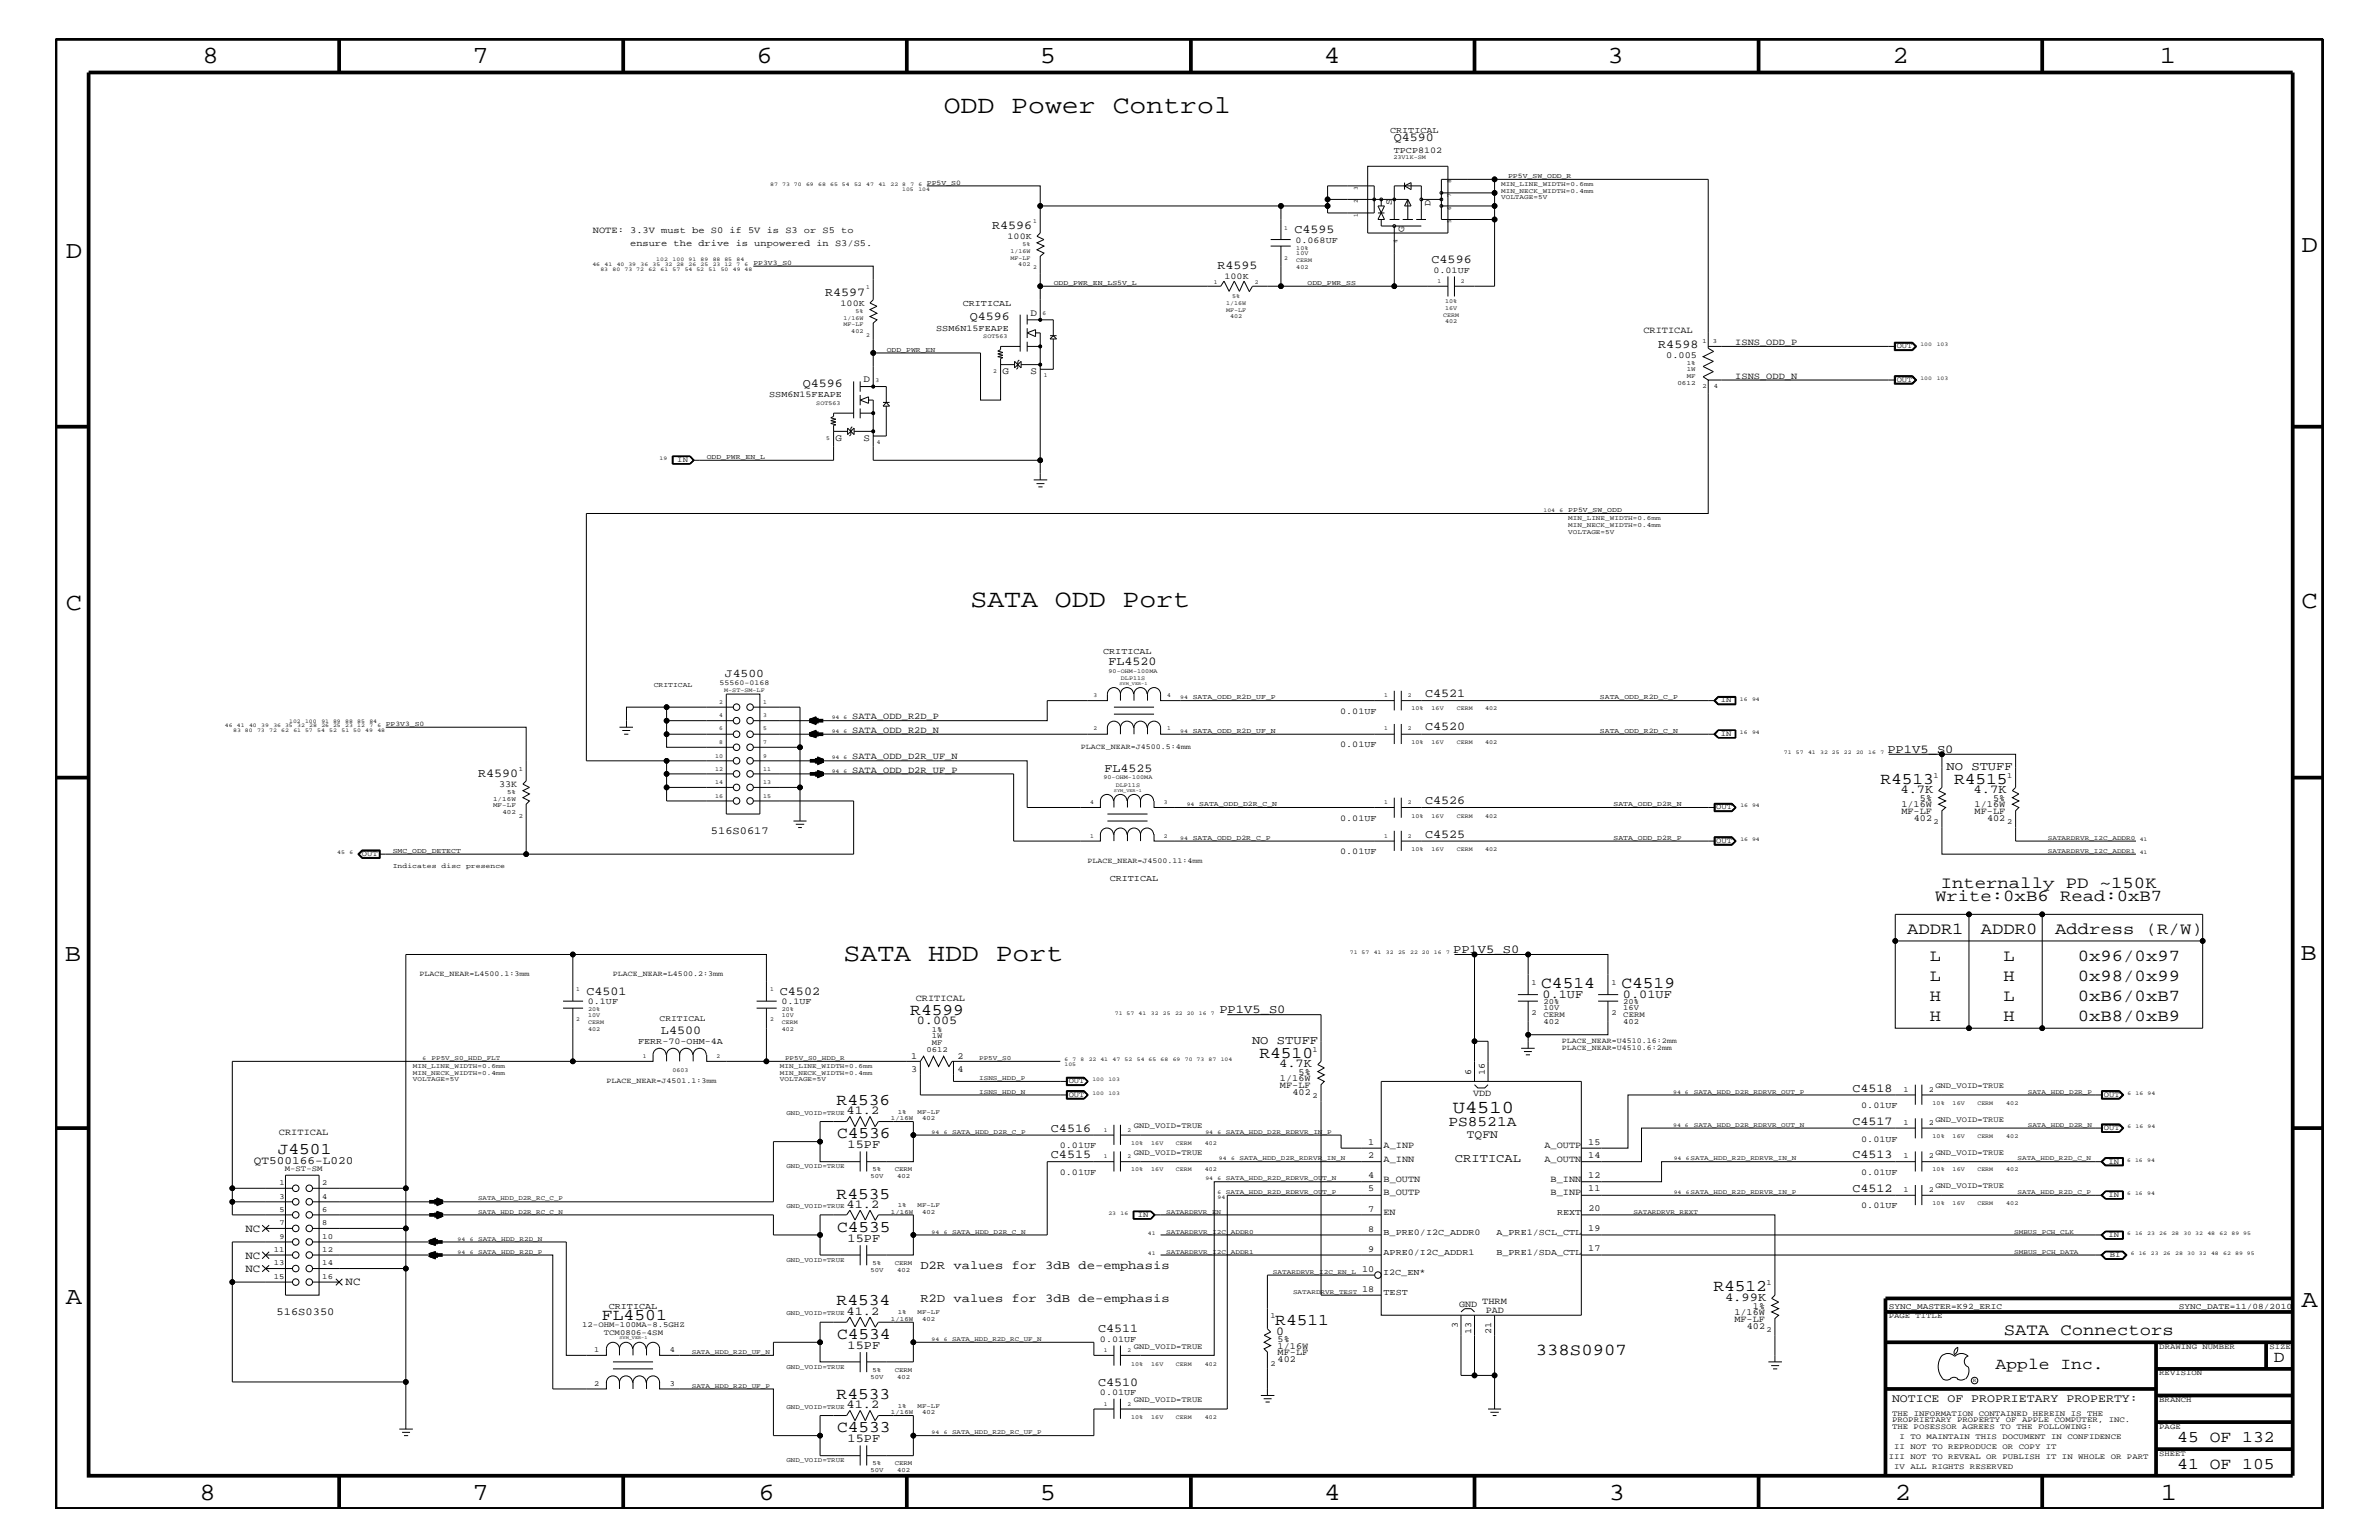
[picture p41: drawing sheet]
<svg xmlns="http://www.w3.org/2000/svg" width="432mm" height="279mm" viewBox="0 0 432 279" stroke-linecap="round" stroke-linejoin="round" font-family="sans-serif">
<defs><g id="words">
<g font-size="4.6">
<text x="171.3" y="20.4">ODD Power Control</text>
<text x="176.1" y="110.2">SATA ODD Port</text>
<text x="153.1" y="174.4">SATA HDD Port</text>
</g>
<g font-size="4.5">
<text x="36.7" y="11.5">8</text>
<text x="85.8" y="11.5">7</text>
<text x="137.3" y="11.5">6</text>
<text x="188.7" y="11.5">5</text>
<text x="240.3" y="11.5">4</text>
<text x="291.8" y="11.5">3</text>
<text x="343.5" y="11.5">2</text>
<text x="392" y="11.5">1</text>
<text x="11.9" y="46.8">D</text>
<text x="417.7" y="45.7">D</text>
<text x="11.9" y="110.6">C</text>
<text x="417.7" y="110.3">C</text>
<text x="11.8" y="174.3">B</text>
<text x="417.6" y="174.2">B</text>
<text x="11.9" y="236.7">A</text>
<text x="417.7" y="237.1">A</text>
<text x="36.2" y="272.1">8</text>
<text x="85.8" y="272.1">7</text>
<text x="137.7" y="272.1">6</text>
<text x="188.7" y="272.1">5</text>
<text x="240.4" y="272.1">4</text>
<text x="292" y="272.1">3</text>
<text x="343.9" y="272.1">2</text>
<text x="392.2" y="272.1">1</text>
</g>
<text font-size="3.3" x="263.7" y="201.9">U4510</text>
<g font-size="3">
<text x="341.3" y="142.2">R4513</text>
<text x="354.7" y="142.2">R4515</text>
<text x="352.3" y="161.1">Internally PD ~150K</text>
<text x="351.2" y="163.5">Write:0xB6 Read:0xB7</text>
<text x="346.2" y="169.5">ADDR1</text>
<text x="359.5" y="169.5">ADDR0</text>
<text x="373" y="169.5">Address (R/W)</text>
<text x="279.7" y="179.3">C4514</text>
<text x="294.3" y="179.3">C4519</text>
<text x="350.3" y="178">L</text>
<text x="350.3" y="174.4">L</text>
<text x="363.6" y="178">H</text>
<text x="363.6" y="174.4">L</text>
<text x="377.1" y="174.4">0x96/0x97</text>
<text x="377.1" y="178">0x98/0x99</text>
<text x="165.2" y="184.2">R4599</text>
<text x="350.3" y="185.3">H</text>
<text x="350.3" y="181.6">H</text>
<text x="363.6" y="185.3">H</text>
<text x="363.6" y="181.6">L</text>
<text x="377.1" y="185.3">0xB8/0xB9</text>
<text x="377.1" y="181.6">0xB6/0xB7</text>
<text x="228.6" y="191.9">R4510</text>
<text x="151.8" y="200.4">R4536</text>
<text x="50.4" y="209.4">J4501</text>
<text x="151.9" y="206.5">C4536</text>
<text x="151.8" y="217.5">R4535</text>
<text x="151.9" y="223.5">C4535</text>
<text x="109.3" y="239.5">FL4501</text>
<text x="151.8" y="236.8">R4534</text>
<text x="311" y="234.3">R4512</text>
<text x="151.9" y="242.9">C4534</text>
<text x="231.5" y="240.3">R4511</text>
<text x="278.8" y="245.9">338S0907</text>
<text x="363.7" y="242.3">SATA Connectors</text>
<text x="362.2" y="248.4">Apple Inc.</text>
<text x="412.7" y="247.1">D</text>
<text x="151.8" y="253.8">R4533</text>
<text x="151.9" y="259.9">C4533</text>
<text x="395.2" y="261.6">45 OF 132</text>
<text x="395.2" y="266.6">41 OF 105</text>
</g>
<text font-size="2.6" x="262.9" y="204.3">PS8521A</text>
<g font-size="2.2">
<text x="253" y="25.5">Q4590</text>
<text x="180.1" y="41.5">R4596</text>
<text x="234.9" y="42.3">C4595</text>
<text x="259.8" y="47.7">C4596</text>
<text x="149.8" y="53.6">R4597</text>
<text x="221" y="48.9">R4595</text>
<text x="176" y="58">Q4596</text>
<text x="301" y="63.2">R4598</text>
<text x="145.7" y="70.1">Q4596</text>
<text x="201.2" y="120.7">FL4520</text>
<text x="258.7" y="126.5">C4521</text>
<text x="258.7" y="132.5">C4520</text>
<text x="342.6" y="136.6">PP1V5_S0</text>
<text x="86.8" y="140.9">R4590</text>
<text x="200.4" y="140.1">FL4525</text>
<text x="344.9" y="144">4.7K</text>
<text x="353.3" y="139.6">NO STUFF</text>
<text x="358.2" y="144">4.7K</text>
<text x="258.7" y="145.9">C4526</text>
<text x="258.7" y="152">C4525</text>
<text x="263.7" y="172.9">PP1V5_S0</text>
<text x="106.4" y="180.5">C4501</text>
<text x="141.6" y="180.5">C4502</text>
<text x="166.4" y="185.9">0.005</text>
<text x="221.3" y="183.8">PP1V5_S0</text>
<text x="280" y="181">0.1UF</text>
<text x="294.6" y="181">0.01UF</text>
<text x="120" y="187.6">L4500</text>
<text x="227.2" y="189.3">NO STUFF</text>
<text x="232.2" y="193.7">4.7K</text>
<text x="153.7" y="202.1">41.2</text>
<text x="336.2" y="198.1">C4518</text>
<text x="153.8" y="208.3">15PF</text>
<text x="190.8" y="205.3">C4516</text>
<text x="336.2" y="204.1">C4517</text>
<text x="190.8" y="210.2">C4515</text>
<text x="264.1" y="210.8">CRITICAL</text>
<text x="336.2" y="210.2">C4513</text>
<text x="153.7" y="219.1">41.2</text>
<text x="336.2" y="216.2">C4512</text>
<text x="153.8" y="225.3">15PF</text>
<text x="167" y="230.2">D2R values for 3dB de-emphasis</text>
<text x="153.7" y="238.5">41.2</text>
<text x="167" y="236.2">R2D values for 3dB de-emphasis</text>
<text x="313.1" y="236.1">4.99K</text>
<text x="153.8" y="244.7">15PF</text>
<text x="199.3" y="241.7">C4511</text>
<text x="231.6" y="242.2">0</text>
<text x="199.3" y="251.4">C4510</text>
<text x="153.7" y="255.5">41.2</text>
<text x="153.8" y="261.6">15PF</text>
</g>
<g font-size="2.1">
<text x="131.6" y="122.9">J4500</text>
<text x="266.2" y="206.5">TQFN</text>
<text x="343.4" y="254.4">NOTICE OF PROPRIETARY PROPERTY:</text>
</g>
<g font-size="2">
<text x="46.1" y="211.3">QT500166-L020</text>
<text x="44.5" y="223.5">NC</text>
<text x="44.5" y="230.7">NC</text>
<text x="44.5" y="228.4">NC</text>
<text x="62.7" y="233.2">NC</text>
</g>
<g font-size="1.9">
<text x="129" y="151.3">516S0617</text>
<text x="50.2" y="238.6">516S0350</text>
</g>
<g font-size="1.8">
<text x="187" y="57.3">D</text>
<text x="156.7" y="69.4">D</text>
<text x="181.9" y="67.8">G</text>
<text x="187" y="67.8">S</text>
<text x="151.6" y="80">G</text>
<text x="156.7" y="80">S</text>
</g>
<g font-size="1.7">
<text x="252.6" y="37.3" transform="rotate(-90 252.6 37.3)">S</text>
<text x="259.7" y="37.4" transform="rotate(-90 259.7 37.4)">D</text>
<text x="107.6" y="42.3">NOTE: 3.3V must be S0 if 5V is S3 or S5 to</text>
<text x="114.4" y="44.6">ensure the drive is unpowered in S3/S5.</text>
<text x="254.8" y="42" transform="rotate(-90 254.8 42)">G</text>
<text x="298.3" y="60.4">CRITICAL</text>
<text x="302.4" y="64.9">0.005</text>
<text x="315" y="62.6">ISNS_ODD_P</text>
<text x="315" y="68.7">ISNS_ODD_N</text>
<text x="154.7" y="130.5">SATA_ODD_R2D_P</text>
<text x="154.7" y="133">SATA_ODD_R2D_N</text>
<text x="154.7" y="137.8">SATA_ODD_D2R_UF_N</text>
<text x="90.6" y="142.8">33K</text>
<text x="154.7" y="140.2">SATA_ODD_D2R_UF_P</text>
<text x="345.1" y="146.5">1/16W</text>
<text x="345.1" y="147.7">MF-LF</text>
<text x="347.4" y="149">402</text>
<text x="348.5" y="145.3">5%</text>
<text x="358.4" y="146.5">1/16W</text>
<text x="358.4" y="147.7">MF-LF</text>
<text x="360.7" y="149">402</text>
<text x="361.8" y="145.3">5%</text>
<text x="166.2" y="181.6">CRITICAL</text>
<text x="165.4" y="192.2">1</text>
<text x="165.4" y="194.5">3</text>
<text x="173.8" y="192.2">2</text>
<text x="173.8" y="194.5">4</text>
<text x="232.3" y="196.2">1/16W</text>
<text x="232.3" y="197.4">MF-LF</text>
<text x="235.7" y="195">5%</text>
<text x="267" y="195" transform="rotate(-90 267 195)">6</text>
<text x="269.5" y="195" transform="rotate(-90 269.5 195)">16</text>
<text x="234.6" y="198.7">402</text>
<text x="267.4" y="198.9">VDD</text>
<text x="50.6" y="205.9">CRITICAL</text>
<text x="248.3" y="207.7">1</text>
<text x="251.1" y="208.3">A_INP</text>
<text x="280.3" y="208.3">A_OUTP</text>
<text x="288.3" y="207.7">15</text>
<text x="248.3" y="210.2">2</text>
<text x="248.3" y="213.6">4</text>
<text x="251.1" y="210.8">A_INN</text>
<text x="251.1" y="214.4">B_OUTN</text>
<text x="280.3" y="210.8">A_OUTN</text>
<text x="281.4" y="214.4">B_INN</text>
<text x="288.3" y="210.2">14</text>
<text x="288.3" y="213.6">12</text>
<text x="248.3" y="216.1">5</text>
<text x="248.3" y="219.8">7</text>
<text x="251.1" y="220.4">EN</text>
<text x="251.1" y="216.9">B_OUTP</text>
<text x="281.4" y="216.9">B_INP</text>
<text x="288.3" y="216.1">11</text>
<text x="288.3" y="219.7">20</text>
<text x="248.3" y="227.1">9</text>
<text x="248.3" y="223.5">8</text>
<text x="288.3" y="223.4">19</text>
<text x="288.3" y="227">17</text>
<text x="247.2" y="230.7">10</text>
<text x="247.2" y="234.4">18</text>
<text x="264.8" y="237.1">GND</text>
<text x="269" y="236.6">THRM</text>
<text x="269.7" y="238.2">PAD</text>
<text x="314.8" y="239.9">MF-LF</text>
<text x="314.8" y="238.6">1/16W</text>
<text x="318.2" y="237.4">1%</text>
<text x="231.9" y="243.5">5%</text>
<text x="231.9" y="244.7">1/16W</text>
<text x="231.9" y="245.9">MF-LF</text>
<text x="264.6" y="241" transform="rotate(-90 264.6 241)">3</text>
<text x="267" y="242.1" transform="rotate(-90 267 242.1)">13</text>
<text x="270.7" y="242.1" transform="rotate(-90 270.7 242.1)">21</text>
<text x="317.1" y="241.1">402</text>
<text x="231.9" y="247.1">402</text>
</g>
<g font-size="1.6">
<text x="252.3" y="24.1">CRITICAL</text>
<text x="253" y="27.8">TPCP8102</text>
<text x="182.9" y="43.4">100K</text>
<text x="235.1" y="44.1">0.068UF</text>
<text x="222.2" y="50.7">100K</text>
<text x="260.2" y="49.6">0.01UF</text>
<text x="152.6" y="55.5">100K</text>
<text x="169.9" y="60">SSM6N15FEAPE</text>
<text x="174.8" y="55.6">CRITICAL</text>
<text x="139.6" y="72.1">SSM6N15FEAPE</text>
<text x="200.2" y="118.6">CRITICAL</text>
<text x="243.2" y="129.6">0.01UF</text>
<text x="243.2" y="135.6">0.01UF</text>
<text x="243.2" y="149">0.01UF</text>
<text x="243.2" y="155">0.01UF</text>
<text x="201.4" y="159.9">CRITICAL</text>
<text x="106.7" y="182.2">0.1UF</text>
<text x="141.8" y="182.2">0.1UF</text>
<text x="115.8" y="189.3">FERR-70-OHM-4A</text>
<text x="337.8" y="201">0.01UF</text>
<text x="192.4" y="208.3">0.01UF</text>
<text x="337.8" y="207.1">0.01UF</text>
<text x="192.4" y="213.2">0.01UF</text>
<text x="337.8" y="213.2">0.01UF</text>
<text x="282.6" y="220.4">REXT</text>
<text x="337.8" y="219.2">0.01UF</text>
<text x="251.1" y="224.1">B_PRE0/I2C_ADDR0</text>
<text x="251.1" y="227.7">APRE0/I2C_ADDR1</text>
<text x="271.6" y="227.7">B_PRE1/SDA_CTL</text>
<text x="271.6" y="224.1">A_PRE1/SCL_CTL</text>
<text x="251" y="231.3">I2C_EN*</text>
<text x="110.5" y="237.4">CRITICAL</text>
<text x="251.1" y="235">TEST</text>
<text x="199.6" y="243.5">0.01UF</text>
<text x="199.6" y="253.2">0.01UF</text>
</g>
<g font-size="1.5">
<text x="119.7" y="185.3">CRITICAL</text>
<text x="342.8" y="237.4">SYNC_MASTER=K92_ERIC</text>
<text x="395.5" y="237.4">SYNC_DATE=11/08/2010</text>
</g>
<g font-size="1.4">
<text x="344.3" y="63.2">OUT</text>
<text x="344.3" y="69.3">OUT</text>
<text x="122.9" y="83.8">IN</text>
<text x="130.6" y="124.3">55560-0168</text>
<text x="312.3" y="127.5">IN</text>
<text x="196.2" y="135.9">PLACE_NEAR=J4500.5:4mm</text>
<text x="312.3" y="133.5">IN</text>
<text x="350.9" y="141.1">1</text>
<text x="364.3" y="141.1">1</text>
<text x="311.5" y="146.8">OUT</text>
<text x="350.9" y="149.5">2</text>
<text x="364.3" y="149.5">2</text>
<text x="65.7" y="155.4">OUT</text>
<text x="311.5" y="152.9">OUT</text>
<text x="197.4" y="156.6">PLACE_NEAR=J4500.11:4mm</text>
<text x="76.1" y="177.2">PLACE_NEAR=L4500.1:3mm</text>
<text x="111.3" y="177.2">PLACE_NEAR=L4500.2:3mm</text>
<text x="278" y="178.7">1</text>
<text x="292.5" y="178.7">1</text>
<text x="278" y="184.1">2</text>
<text x="280.2" y="185.8">402</text>
<text x="280.2" y="182.2">20%</text>
<text x="280.2" y="183.3">10V</text>
<text x="280.2" y="184.6">CERM</text>
<text x="292.5" y="184.1">2</text>
<text x="294.6" y="185.8">402</text>
<text x="294.6" y="182.2">20%</text>
<text x="294.6" y="184.6">CERM</text>
<text x="294.6" y="183.3">16V</text>
<text x="168.1" y="190.9">0612</text>
<text x="169.1" y="189.7">MF</text>
<text x="169.1" y="188.4">1W</text>
<text x="169.1" y="187.2">1%</text>
<text x="238.3" y="190.8">1</text>
<text x="283.5" y="190.5">PLACE_NEAR=U4510.6:2mm</text>
<text x="283.5" y="189.3">PLACE_NEAR=U4510.16:2mm</text>
<text x="110.1" y="196.5">PLACE_NEAR=J4501.1:3mm</text>
<text x="194" y="196.5">OUT</text>
<text x="351.3" y="197.4">GND_VOID=TRUE</text>
<text x="194" y="199">OUT</text>
<text x="238.3" y="199.2">2</text>
<text x="345.5" y="198.1">1</text>
<text x="350.1" y="198.1">2</text>
<text x="351.3" y="203.5">GND_VOID=TRUE</text>
<text x="381.8" y="199">OUT</text>
<text x="205.8" y="204.7">GND_VOID=TRUE</text>
<text x="205.8" y="209.6">GND_VOID=TRUE</text>
<text x="345.5" y="204.1">1</text>
<text x="350.1" y="204.1">2</text>
<text x="351.3" y="209.6">GND_VOID=TRUE</text>
<text x="381.8" y="205.1">OUT</text>
<text x="50.7" y="215">1</text>
<text x="51.7" y="212.5">M-ST-SM</text>
<text x="58.5" y="215">2</text>
<text x="345.5" y="210.2">1</text>
<text x="350.1" y="210.2">2</text>
<text x="351.3" y="215.6">GND_VOID=TRUE</text>
<text x="382.7" y="211.1">IN</text>
<text x="50.7" y="217.5">3</text>
<text x="50.7" y="219.8">5</text>
<text x="58.5" y="217.5">4</text>
<text x="58.5" y="219.8">6</text>
<text x="206.5" y="220.8">IN</text>
<text x="345.5" y="216.2">1</text>
<text x="350.1" y="216.2">2</text>
<text x="382.7" y="217.2">IN</text>
<text x="49.7" y="227.1">11</text>
<text x="50.7" y="222.3">7</text>
<text x="50.7" y="224.7">9</text>
<text x="58.5" y="227.1">12</text>
<text x="58.5" y="222.3">8</text>
<text x="58.5" y="224.7">10</text>
<text x="382.7" y="224.5">IN</text>
<text x="49.7" y="229.6">13</text>
<text x="49.7" y="232">15</text>
<text x="58.5" y="229.6">14</text>
<text x="58.5" y="232">16</text>
<text x="320.6" y="233.2">1</text>
<text x="382.9" y="228.1">BI</text>
<text x="230.6" y="239.2">1</text>
<text x="342.8" y="239.2">PAGE TITLE</text>
<text x="105.7" y="240.8">12-OHM-100MA-8.5GHZ</text>
<text x="107.9" y="245.3">1</text>
<text x="109.6" y="242.2">TCM0806-4SM</text>
<text x="121.6" y="245.3">4</text>
<text x="205.8" y="244.7">GND_VOID=TRUE</text>
<text x="320.6" y="241.7">2</text>
<text x="391.9" y="244.7">DRAWING NUMBER</text>
<text x="411.9" y="244.7">SIZE</text>
<text x="107.9" y="251.4">2</text>
<text x="121.6" y="251.4">3</text>
<text x="230.6" y="247.8">2</text>
<text x="391.9" y="249.5">REVISION</text>
<text x="205.8" y="254.4">GND_VOID=TRUE</text>
<text x="343.4" y="256.8">THE INFORMATION CONTAINED HEREIN IS THE</text>
<text x="391.9" y="254.4">BRANCH</text>
<text x="343.4" y="259.3">THE POSESSOR AGREES TO THE FOLLOWING:</text>
<text x="343.4" y="258">PROPRIETARY PROPERTY OF APPLE COMPUTER, INC.</text>
<text x="343.8" y="262.9">II NOT TO REPRODUCE OR COPY IT</text>
<text x="344.8" y="261.1">I TO MAINTAIN THIS DOCUMENT IN CONFIDENCE</text>
<text x="391.9" y="259.3">PAGE</text>
<text x="342.8" y="264.7">III NOT TO REVEAL OR PUBLISH IT IN WHOLE OR PART</text>
<text x="343.8" y="266.6">IV ALL RIGHTS RESERVED</text>
<text x="391.9" y="264.1">SHEET</text>
</g>
<g font-size="1.3">
<text x="168.2" y="33.6">PP5V_S0</text>
<text x="273.7" y="32.3">PP5V_SW_ODD_R</text>
<text x="136.7" y="48">PP3V3_S0</text>
<text x="191.3" y="51.7">ODD_PWR_EN_LS5V_L</text>
<text x="237.3" y="51.7">ODD_PWR_SS</text>
<text x="161" y="63.9">ODD_PWR_EN</text>
<text x="128.3" y="83.3">ODD_PWR_EN_L</text>
<text x="284.6" y="92.9">PP5V_SW_ODD</text>
<text x="118.7" y="124.7">CRITICAL</text>
<text x="70" y="131.7">PP3V3_S0</text>
<text x="216.5" y="126.9">SATA_ODD_R2D_UF_P</text>
<text x="290.4" y="126.9">SATA_ODD_R2D_C_P</text>
<text x="216.5" y="133">SATA_ODD_R2D_UF_N</text>
<text x="290.4" y="133">SATA_ODD_R2D_C_N</text>
<text x="217.7" y="146.2">SATA_ODD_D2R_C_N</text>
<text x="292.9" y="146.2">SATA_ODD_D2R_N</text>
<text x="71.3" y="154.7">SMC_ODD_DETECT</text>
<text x="216.5" y="152.3">SATA_ODD_D2R_C_P</text>
<text x="292.9" y="152.3">SATA_ODD_D2R_P</text>
<text x="71.3" y="157.4">Indicates disc presence</text>
</g>
<g font-size="1.2">
<text x="272.5" y="35">MIN_NECK_WIDTH=0.4mm</text>
<text x="272.5" y="33.7">MIN_LINE_WIDTH=0.6mm</text>
<text x="272.5" y="36.2">VOLTAGE=5V</text>
<text x="309" y="62.2">1</text>
<text x="310.9" y="62.2">3</text>
<text x="304.5" y="69.8">0612</text>
<text x="306.2" y="68.5">MF</text>
<text x="306.2" y="66.2">1%</text>
<text x="306.2" y="67.3">1W</text>
<text x="309" y="70.5">2</text>
<text x="311.1" y="70.5">4</text>
<text x="284.6" y="94.3">MIN_LINE_WIDTH=0.6mm</text>
<text x="284.6" y="95.6">MIN_NECK_WIDTH=0.4mm</text>
<text x="284.6" y="96.8">VOLTAGE=5V</text>
<text x="94.1" y="139.8">1</text>
<text x="89.5" y="146.5">MF-LF</text>
<text x="89.5" y="145.3">1/16W</text>
<text x="91.2" y="147.7">402</text>
<text x="92" y="144">5%</text>
<text x="94.1" y="148.4">2</text>
<text x="371.7" y="154.7">SATARDRVR_I2C_ADDR1</text>
<text x="371.7" y="152.3">SATARDRVR_I2C_ADDR0</text>
<text x="74.9" y="193.7">MIN_LINE_WIDTH=0.6mm</text>
<text x="74.9" y="195">MIN_NECK_WIDTH=0.4mm</text>
<text x="74.9" y="196.2">VOLTAGE=5V</text>
<text x="78.3" y="192.3">PP5V_S0_HDD_FLT</text>
<text x="141.6" y="193.7">MIN_LINE_WIDTH=0.6mm</text>
<text x="141.6" y="196.2">VOLTAGE=5V</text>
<text x="141.6" y="195">MIN_NECK_WIDTH=0.4mm</text>
<text x="142.5" y="192.3">PP5V_S0_HDD_R</text>
<text x="177.7" y="195.9">ISNS_HDD_P</text>
<text x="177.7" y="192.3">PP5V_S0</text>
<text x="142.7" y="202.3">GND_VOID=TRUE</text>
<text x="161.7" y="203.2">1/16W</text>
<text x="162.9" y="202">1%</text>
<text x="166.5" y="202">MF-LF</text>
<text x="167.4" y="203.2">402</text>
<text x="177.7" y="198.4">ISNS_HDD_N</text>
<text x="307.4" y="198.4">SATA_HDD_D2R_RDRVR_OUT_P</text>
<text x="368" y="198.4">SATA_HDD_D2R_P</text>
<text x="172.8" y="205.7">SATA_HDD_D2R_C_P</text>
<text x="222.5" y="205.7">SATA_HDD_D2R_RDRVR_IN_P</text>
<text x="307.4" y="204.4">SATA_HDD_D2R_RDRVR_OUT_N</text>
<text x="368" y="204.4">SATA_HDD_D2R_N</text>
<text x="142.7" y="211.9">GND_VOID=TRUE</text>
<text x="158" y="213.8">50V</text>
<text x="158.4" y="212.5">5%</text>
<text x="162.4" y="212.5">CERM</text>
<text x="162.8" y="213.8">402</text>
<text x="222.5" y="214.2">SATA_HDD_R2D_RDRVR_OUT_N</text>
<text x="225" y="210.5">SATA_HDD_D2R_RDRVR_IN_N</text>
<text x="306.8" y="210.5">SATA_HDD_R2D_RDRVR_IN_N</text>
<text x="366.2" y="210.5">SATA_HDD_R2D_C_N</text>
<text x="86.8" y="220.2">SATA_HDD_D2R_RC_C_N</text>
<text x="86.8" y="217.8">SATA_HDD_D2R_RC_C_P</text>
<text x="142.7" y="219.2">GND_VOID=TRUE</text>
<text x="161.7" y="220.2">1/16W</text>
<text x="162.9" y="219">1%</text>
<text x="166.5" y="219">MF-LF</text>
<text x="167.4" y="220.2">402</text>
<text x="211.7" y="220.2">SATARDRVR_EN</text>
<text x="222.5" y="216.6">SATA_HDD_R2D_RDRVR_OUT_P</text>
<text x="296.5" y="220.2">SATARDRVR_REXT</text>
<text x="306.8" y="216.6">SATA_HDD_R2D_RDRVR_IN_P</text>
<text x="366.2" y="216.6">SATA_HDD_R2D_C_P</text>
<text x="86.8" y="227.5">SATA_HDD_R2D_P</text>
<text x="86.8" y="225.1">SATA_HDD_R2D_N</text>
<text x="172.8" y="223.9">SATA_HDD_D2R_C_N</text>
<text x="211.7" y="227.5">SATARDRVR_I2C_ADDR1</text>
<text x="211.7" y="223.9">SATARDRVR_I2C_ADDR0</text>
<text x="365.6" y="223.9">SMBUS_PCH_CLK</text>
<text x="365.6" y="227.5">SMBUS_PCH_DATA</text>
<text x="142.7" y="229">GND_VOID=TRUE</text>
<text x="158" y="230.7">50V</text>
<text x="158.4" y="229.6">5%</text>
<text x="162.4" y="229.6">CERM</text>
<text x="162.8" y="230.7">402</text>
<text x="231.1" y="231.1">SATARDRVR_I2C_EN_L</text>
<text x="142.7" y="238.6">GND_VOID=TRUE</text>
<text x="161.7" y="239.6">1/16W</text>
<text x="162.9" y="238.4">1%</text>
<text x="166.5" y="238.4">MF-LF</text>
<text x="167.4" y="239.6">402</text>
<text x="234.7" y="234.7">SATARDRVR_TEST</text>
<text x="125.6" y="245.6">SATA_HDD_R2D_UF_N</text>
<text x="172.8" y="243.3">SATA_HDD_R2D_RC_UF_N</text>
<text x="125.6" y="251.7">SATA_HDD_R2D_UF_P</text>
<text x="142.7" y="248.4">GND_VOID=TRUE</text>
<text x="158" y="250.1">50V</text>
<text x="158.4" y="248.9">5%</text>
<text x="162.4" y="248.9">CERM</text>
<text x="162.8" y="250.1">402</text>
<text x="142.7" y="255.6">GND_VOID=TRUE</text>
<text x="161.7" y="256.6">1/16W</text>
<text x="162.9" y="255.4">1%</text>
<text x="166.5" y="255.4">MF-LF</text>
<text x="167.4" y="256.6">402</text>
<text x="172.8" y="260.2">SATA_HDD_R2D_RC_UF_P</text>
<text x="142.7" y="265.3">GND_VOID=TRUE</text>
<text x="158" y="267.2">50V</text>
<text x="158.4" y="265.9">5%</text>
<text x="162.4" y="265.9">CERM</text>
<text x="162.8" y="267.2">402</text>
</g>
<g font-size="1.1">
<text x="252.9" y="28.9">23V1K-SM</text>
<text x="246.5" y="34.4" transform="rotate(-90 246.5 34.4)">3</text>
<text x="263.4" y="35.7" transform="rotate(-90 263.4 35.7)">7</text>
<text x="263.4" y="33.2" transform="rotate(-90 263.4 33.2)">8</text>
<text x="187.5" y="40.4">1</text>
<text x="233.1" y="41.7">1</text>
<text x="246.5" y="39.3" transform="rotate(-90 246.5 39.3)">1</text>
<text x="246.5" y="36.9" transform="rotate(-90 246.5 36.9)">2</text>
<text x="263.4" y="40.5" transform="rotate(-90 263.4 40.5)">5</text>
<text x="263.4" y="38" transform="rotate(-90 263.4 38)">6</text>
<text x="183.4" y="45.9">1/16W</text>
<text x="183.4" y="47.1">MF-LF</text>
<text x="185.6" y="44.6">5%</text>
<text x="233.1" y="47.1">2</text>
<text x="235.3" y="45.3">10%</text>
<text x="235.3" y="47.6">CERM</text>
<text x="235.3" y="46.3">10V</text>
<text x="253.7" y="44.1" transform="rotate(-90 253.7 44.1)">4</text>
<text x="157.2" y="52.5">1</text>
<text x="184.8" y="48.3">402</text>
<text x="187.5" y="48.9">2</text>
<text x="220.3" y="51.6">1</text>
<text x="227.8" y="51.6">2</text>
<text x="235.3" y="48.8">402</text>
<text x="260.9" y="51.3">1</text>
<text x="265.2" y="51.3">2</text>
<text x="153.1" y="58">1/16W</text>
<text x="153.1" y="59.2">MF-LF</text>
<text x="155.3" y="56.8">5%</text>
<text x="189.2" y="57.2">6</text>
<text x="222.5" y="56.6">MF-LF</text>
<text x="222.5" y="55.3">1/16W</text>
<text x="223.3" y="57.8">402</text>
<text x="223.6" y="54.1">5%</text>
<text x="262" y="57.4">CERM</text>
<text x="262.3" y="56.2">16V</text>
<text x="262.3" y="55">10%</text>
<text x="262.3" y="58.6">402</text>
<text x="154.5" y="60.4">402</text>
<text x="157.2" y="61.1">2</text>
<text x="178.5" y="61.3">SOT563</text>
<text x="158.9" y="69.3">3</text>
<text x="180.3" y="67.7">2</text>
<text x="189.5" y="68.4">1</text>
<text x="148.2" y="73.4">SOT563</text>
<text x="149.9" y="79.9">5</text>
<text x="159.2" y="80.5">4</text>
<text x="131.4" y="125.5">M-ST-SM-LF</text>
<text x="201.2" y="122">90-OHM-100MA</text>
<text x="203.5" y="123.4">DLP11S</text>
<text x="130.6" y="127.7">2</text>
<text x="130.6" y="130.2">4</text>
<text x="138.5" y="130.2">3</text>
<text x="138.5" y="127.7">1</text>
<text x="198.5" y="126.5">3</text>
<text x="211.8" y="126.5">4</text>
<text x="251.2" y="126.5">1</text>
<text x="255.5" y="126.5">2</text>
<text x="256.2" y="128.9">10%</text>
<text x="259.8" y="128.9">16V</text>
<text x="264.4" y="128.9">CERM</text>
<text x="269.6" y="128.9">402</text>
<text x="129.8" y="137.4">10</text>
<text x="130.6" y="132.5">6</text>
<text x="130.6" y="135">8</text>
<text x="138.5" y="132.5">5</text>
<text x="138.5" y="135">7</text>
<text x="138.5" y="137.4">9</text>
<text x="198.5" y="132.5">2</text>
<text x="211.8" y="132.5">1</text>
<text x="251.2" y="132.5">1</text>
<text x="255.5" y="132.5">2</text>
<text x="256.2" y="135">10%</text>
<text x="259.8" y="135">16V</text>
<text x="264.4" y="135">CERM</text>
<text x="269.6" y="135">402</text>
<text x="129.8" y="139.8">12</text>
<text x="129.8" y="142.3">14</text>
<text x="138.5" y="139.8">11</text>
<text x="138.5" y="142.3">13</text>
<text x="200.3" y="141.4">90-OHM-100MA</text>
<text x="202.5" y="142.8">DLP11S</text>
<text x="129.8" y="144.7">16</text>
<text x="138.5" y="144.7">15</text>
<text x="197.9" y="145.9">4</text>
<text x="211.2" y="145.9">3</text>
<text x="251.2" y="145.9">1</text>
<text x="255.5" y="145.9">2</text>
<text x="256.2" y="148.4">10%</text>
<text x="259.8" y="148.4">16V</text>
<text x="264.4" y="148.4">CERM</text>
<text x="269.6" y="148.4">402</text>
<text x="197.9" y="152">1</text>
<text x="211.2" y="152">2</text>
<text x="251.2" y="152">1</text>
<text x="255.5" y="152">2</text>
<text x="256.2" y="154.4">10%</text>
<text x="259.8" y="154.4">16V</text>
<text x="264.4" y="154.4">CERM</text>
<text x="269.6" y="154.4">402</text>
<text x="104.6" y="179.9">1</text>
<text x="139.8" y="179.9">1</text>
<text x="104.6" y="185.3">2</text>
<text x="106.8" y="185.8">CERM</text>
<text x="106.8" y="183.5">20%</text>
<text x="106.8" y="184.6">10V</text>
<text x="139.8" y="185.3">2</text>
<text x="141.9" y="185.8">CERM</text>
<text x="141.9" y="183.5">20%</text>
<text x="141.9" y="184.6">10V</text>
<text x="106.8" y="187">402</text>
<text x="116.7" y="192">1</text>
<text x="130" y="192">2</text>
<text x="141.9" y="187">402</text>
<text x="122.1" y="194.5">0603</text>
<text x="350.8" y="200.4">10%</text>
<text x="354.4" y="200.4">16V</text>
<text x="358.9" y="200.4">CERM</text>
<text x="364.2" y="200.4">402</text>
<text x="200.3" y="205.3">1</text>
<text x="204.6" y="205.3">2</text>
<text x="205.3" y="207.7">10%</text>
<text x="209" y="207.7">16V</text>
<text x="213.4" y="207.7">CERM</text>
<text x="218.7" y="207.7">402</text>
<text x="350.8" y="206.5">10%</text>
<text x="354.4" y="206.5">16V</text>
<text x="358.9" y="206.5">CERM</text>
<text x="364.2" y="206.5">402</text>
<text x="200.3" y="210.2">1</text>
<text x="204.6" y="210.2">2</text>
<text x="205.3" y="212.5">10%</text>
<text x="209" y="212.5">16V</text>
<text x="213.4" y="212.5">CERM</text>
<text x="218.7" y="212.5">402</text>
<text x="350.8" y="212.5">10%</text>
<text x="354.4" y="212.5">16V</text>
<text x="358.9" y="212.5">CERM</text>
<text x="364.2" y="212.5">402</text>
<text x="350.8" y="218.6">10%</text>
<text x="354.4" y="218.6">16V</text>
<text x="358.9" y="218.6">CERM</text>
<text x="364.2" y="218.6">402</text>
<text x="200.3" y="245.3">1</text>
<text x="204.6" y="245.3">2</text>
<text x="205.3" y="247.8">10%</text>
<text x="209" y="247.8">16V</text>
<text x="213.4" y="247.8">CERM</text>
<text x="218.7" y="247.8">402</text>
<text x="200.3" y="255">1</text>
<text x="204.6" y="255">2</text>
<text x="205.3" y="257.4">10%</text>
<text x="209" y="257.4">16V</text>
<text x="213.4" y="257.4">CERM</text>
<text x="218.7" y="257.4">402</text>
</g>
<g font-size="1">
<text x="139.8" y="33.7">87</text>
<text x="142" y="33.7">73 70</text>
<text x="146.3" y="33.7">69</text>
<text x="148.5" y="33.7">68</text>
<text x="150.7" y="33.7">65 54</text>
<text x="155" y="33.7">52</text>
<text x="157.2" y="33.7">47</text>
<text x="159.4" y="33.7">41</text>
<text x="161.6" y="33.7">22 8</text>
<text x="163.7" y="34.7">105</text>
<text x="165.3" y="33.7">7</text>
<text x="166.7" y="33.7">6</text>
<text x="166.7" y="34.7">104</text>
<text x="119.1" y="47.4">102</text>
<text x="122.1" y="47.4">100</text>
<text x="125" y="47.4">91</text>
<text x="127.2" y="47.4">89</text>
<text x="129.4" y="47.4">88 85</text>
<text x="133.7" y="47.4">84</text>
<text x="107.5" y="48.3">46</text>
<text x="109" y="49.2">83</text>
<text x="109.7" y="48.3">41</text>
<text x="111.2" y="49.2">80</text>
<text x="111.9" y="48.3">40 39</text>
<text x="113.4" y="49.2">73 72</text>
<text x="116.2" y="48.3">36</text>
<text x="117.7" y="49.2">62</text>
<text x="118.4" y="48.3">35</text>
<text x="119.9" y="49.2">61</text>
<text x="120.7" y="48.3">32 28</text>
<text x="122.1" y="49.2">57</text>
<text x="124.3" y="49.2">54 52</text>
<text x="125" y="48.3">26</text>
<text x="127.2" y="48.3">25</text>
<text x="128.6" y="49.2">51</text>
<text x="129.4" y="48.3">23 12</text>
<text x="130.8" y="49.2">50</text>
<text x="133" y="49.2">49 48</text>
<text x="133.7" y="48.3">7</text>
<text x="135.1" y="48.3">6</text>
<text x="348.6" y="62.9">100</text>
<text x="351.5" y="62.9">103</text>
<text x="348.6" y="68.9">100</text>
<text x="351.5" y="68.9">103</text>
<text x="119.7" y="83.5">19</text>
<text x="280.2" y="92.9">104</text>
<text x="283" y="92.9">6</text>
<text x="40.8" y="131.9">46</text>
<text x="43" y="131.9">41</text>
<text x="45.2" y="131.9">40</text>
<text x="47.4" y="131.9">39</text>
<text x="49.6" y="131.9">36 35</text>
<text x="52.5" y="131.1">102</text>
<text x="53.9" y="131.9">32</text>
<text x="55.4" y="131.1">100</text>
<text x="56.1" y="131.9">28</text>
<text x="58.3" y="131.9">26 25</text>
<text x="58.3" y="131.1">91 89</text>
<text x="62.7" y="131.9">23</text>
<text x="62.7" y="131.1">88</text>
<text x="64.9" y="131.9">12</text>
<text x="64.9" y="131.1">85</text>
<text x="67.1" y="131.9">7</text>
<text x="67.1" y="131.1">84</text>
<text x="68.5" y="131.9">6</text>
<text x="151" y="130.5">94 6</text>
<text x="214.2" y="126.9">94</text>
<text x="315.8" y="127.1">16</text>
<text x="318" y="127.1">94</text>
<text x="42.3" y="132.9">83 80</text>
<text x="46.7" y="132.9">73</text>
<text x="48.9" y="132.9">72</text>
<text x="51.1" y="132.9">62</text>
<text x="53.3" y="132.9">61 57</text>
<text x="57.6" y="132.9">54</text>
<text x="59.8" y="132.9">52</text>
<text x="62" y="132.9">51 50</text>
<text x="66.3" y="132.9">49</text>
<text x="68.5" y="132.9">48</text>
<text x="151" y="133">94 6</text>
<text x="151" y="137.8">94 6</text>
<text x="214.2" y="133">94</text>
<text x="315.8" y="133.2">16</text>
<text x="318" y="133.2">94</text>
<text x="323.8" y="136.8">71</text>
<text x="326" y="136.8">57</text>
<text x="328.2" y="136.8">41</text>
<text x="330.4" y="136.8">32 25</text>
<text x="334.7" y="136.8">22</text>
<text x="336.9" y="136.8">20</text>
<text x="339.1" y="136.8">16</text>
<text x="341.3" y="136.8">7</text>
<text x="151" y="140.2">94 6</text>
<text x="215.4" y="146.2">94</text>
<text x="315.9" y="146.5">16 94</text>
<text x="61.2" y="155">45</text>
<text x="63.4" y="155">6</text>
<text x="214.2" y="152.3">94</text>
<text x="315.9" y="152.6">16 94</text>
<text x="388.4" y="155">41</text>
<text x="388.4" y="152.6">41</text>
<text x="245" y="173.2">71 57</text>
<text x="249.3" y="173.2">41</text>
<text x="251.5" y="173.2">32</text>
<text x="253.7" y="173.2">25</text>
<text x="255.9" y="173.2">22 20</text>
<text x="260.3" y="173.2">16</text>
<text x="262.5" y="173.2">7</text>
<text x="202.4" y="184.1">71 57</text>
<text x="206.7" y="184.1">41</text>
<text x="208.9" y="184.1">32</text>
<text x="211.1" y="184.1">25</text>
<text x="213.3" y="184.1">22 20</text>
<text x="217.6" y="184.1">16</text>
<text x="219.8" y="184.1">7</text>
<text x="76.7" y="192.3">6</text>
<text x="193.2" y="192.6">6</text>
<text x="193.2" y="193.4">105</text>
<text x="194.6" y="192.6">7</text>
<text x="196.1" y="192.6">8</text>
<text x="197.6" y="192.6">22 41</text>
<text x="198.3" y="196.2">100</text>
<text x="201.2" y="196.2">103</text>
<text x="201.9" y="192.6">47</text>
<text x="204.1" y="192.6">52</text>
<text x="206.3" y="192.6">54 65</text>
<text x="210.7" y="192.6">68</text>
<text x="212.9" y="192.6">69</text>
<text x="215.1" y="192.6">70 73</text>
<text x="219.4" y="192.6">87</text>
<text x="221.6" y="192.6">104</text>
<text x="198.3" y="198.7">100</text>
<text x="201.2" y="198.7">103</text>
<text x="303.7" y="198.4">94 6</text>
<text x="386.2" y="198.7">6</text>
<text x="387.6" y="198.7">16</text>
<text x="389.8" y="198.7">94</text>
<text x="169.1" y="205.7">94</text>
<text x="171.3" y="205.7">6</text>
<text x="218.8" y="205.7">94</text>
<text x="221" y="205.7">6</text>
<text x="303.7" y="204.4">94 6</text>
<text x="386.2" y="204.7">6</text>
<text x="387.6" y="204.7">16</text>
<text x="389.8" y="204.7">94</text>
<text x="218.8" y="214.2">94</text>
<text x="221" y="214.2">6</text>
<text x="221.2" y="210.5">94</text>
<text x="223.4" y="210.5">6</text>
<text x="303.8" y="210.5">94</text>
<text x="306" y="210.5">6</text>
<text x="386.1" y="210.8">6</text>
<text x="387.5" y="210.8">16</text>
<text x="389.7" y="210.8">94</text>
<text x="201.2" y="220.4">23</text>
<text x="203.4" y="220.4">16</text>
<text x="221" y="216.6">6</text>
<text x="221" y="217.5">94</text>
<text x="303.8" y="216.6">94</text>
<text x="306" y="216.6">6</text>
<text x="386.1" y="216.9">6</text>
<text x="387.5" y="216.9">16</text>
<text x="389.7" y="216.9">94</text>
<text x="83.1" y="227.5">94</text>
<text x="83.1" y="225.1">94</text>
<text x="85.3" y="227.5">6</text>
<text x="85.3" y="225.1">6</text>
<text x="169.1" y="223.9">94</text>
<text x="171.3" y="223.9">6</text>
<text x="208.4" y="224.1">41</text>
<text x="208.4" y="227.7">41</text>
<text x="386.1" y="224.1">6</text>
<text x="386.8" y="227.7">6</text>
<text x="387.5" y="224.1">16</text>
<text x="388.2" y="227.7">16</text>
<text x="389.7" y="224.1">23</text>
<text x="390.4" y="227.7">23</text>
<text x="391.9" y="224.1">26</text>
<text x="392.6" y="227.7">26</text>
<text x="394.1" y="224.1">28</text>
<text x="394.8" y="227.7">28</text>
<text x="396.3" y="224.1">30 32</text>
<text x="397" y="227.7">30 32</text>
<text x="400.6" y="224.1">48</text>
<text x="401.3" y="227.7">48</text>
<text x="402.8" y="224.1">62</text>
<text x="403.5" y="227.7">62</text>
<text x="405" y="224.1">89 95</text>
<text x="405.7" y="227.7">89 95</text>
<text x="169.1" y="243.3">94</text>
<text x="171.3" y="243.3">6</text>
<text x="358.1" y="250.7">R</text>
<text x="169.1" y="260.2">94</text>
<text x="171.3" y="260.2">6</text>
</g>
<g font-size=".8">
<text x="203.2" y="124.2">SYM_VER-1</text>
<text x="202.2" y="143.6">SYM_VER-1</text>
<text x="112.4" y="243">SYM_VER-1</text>
</g>
</g></defs>
<g fill="none" stroke="#000" stroke-width=".18">
<path d="M168.2 33.7h20.6v3.7M232.5 37.4h-43.7v4.9l-.6 .6 1.3 .6-1.3 .6 1.3 .5-1.3 .7 1.3 .6-.7 .6v5.4M232.5 37.4h8.5M232.5 37.4v6.1M241 33.7h8.4v4.9h-8.4zM241 36.2h14.5M248.2 30.2h14.6v12.1h-14.6zM250.1 38.6h1.2M250.1 37.4h1.2l-1.2 2.4h1.2zM250.7 36.2v1.2M250.7 39.8v1.2h7.3M252.2 39.8h1.8"/>
<path d="M253.1 39.8v-6.1h4.9v6.1M254.6 39.8h1.9M254.9 33.7l1.2-.6v1.3zM254.9 33.1v1.3M255.5 36.2l.6 1.2h-1.2zM255.5 36.2v3.6M257 39.8h1.8M258 36.2h3.6M261.6 37.4h9.7v2.4M261.6 35h9.7v2.4M271.3 35v-2.5h-9.7v7.3h9.7v12.1h-7.3M271.3 32.5h38.7v30.7l1.1 .6"/>
<path d="M136.7 48.3h21.8v6.1l-.6 .6 1.3 .6-1.3 .6 1.3 .6-1.3 .6 1.3 .6-.7 .6v5.4h19.5v8.6h3.6v-7.5l.4-.2-.9-.2 .9-.2-.9-.3 .9-.2-.9-.3 .5-.3v-.5h3.6M185.2 57.1v6.7M186.4 58h4.8v2.9M186.4 57.1v1.8M186.4 59.5v1.8M226.7 52.9l-.9-1.9-.8 1.9-1-1.9-.9 1.9-.9-1.9-.6 .9h-32.8v6.1M230.6 44.6h3.7M230.6 43.5h3.7M232.5 44.6v7.3h-5.2l-.6 1M232.5 51.9h20.6M253.1 41v10.9h9.7M262.8 50.2v3.6"/>
<path d="M264 50.2v3.6M151.4 78.2l-.1 .1h2.5M153.8 77.7v1.2l1.2-1.2v1.2zM154.7 77.4l-.3 .3v1.2l-.2 .2M154.9 75h-3.6v.6l-.5 .2 .9 .3-.9 .2 .9 .3-.9 .2 .9 .3-.4 .1v6.3h-25.5M154.9 69.2v6.7M155 78.3h3.5M156.1 69.2v1.9M156.1 71.7v1.8M156.1 74.1v1.8M156.1 70.1h4.8v2.9M156.1 75h2.4"/>
<path d="M156.1 72.6l1.5-.6v1.2zM157.6 72.6h.9v10.9h30.3M158.5 64v6.1M160.3 73h1.2M160.9 73l.6 .7h-1.2zM160.9 73.7v5.4h-2.4l.1-.1M181.7 66.1l-.1 .1h2.6M184.2 65.6v1.1l1.1-1.1v1.1zM185 65.3l-.3 .3v1.1l-.2 .3M185.3 66.2h3.5M186.4 62.9h2.4M186.4 62v1.8"/>
<path d="M186.4 60.4l1.6-.6v1.3zM188 60.4h.8v26.7M190.6 61.5l.6-.6 .6 .6zM190.6 60.9h1.2M191.2 61.5v5.5h-2.4l.1-.1M310 62.9h34M311 63.8l-1.9 .9 1.9 .9-1.9 .9 1.9 .9-1.9 1 .9 .5M343.8 62.1h3.3l.8 .8-.8 .7h-3.3zM343.8 68.2h3.3l.8 .7-.8 .8h-3.3zM343.9 68.2v1.4h3.2l.7-.7-.7-.7M343.9 62.2h3.2l.7 .7-.7 .6h-3.2zM344 68.9h-34v24.3h-203.6v44.8h14.6"/>
<path d="M344 68.3h3l.7 .6-.7 .6h-3zM344 62.2v1.3M344 68.4h3l.6 .5-.6 .6M344 62.3h3l.6 .6-.6 .5h-3M347 62.2l.7 .7-.7 .6M122 82.7h3.3l.7 .8-.7 .7h-3.3zM122.1 84.1h3.1M122.1 82.7v1.5M122.1 82.8h3.1M122.2 82.8v1.3M125.2 82.8l.7 .7-.7 .6M125.2 82.7l.8 .8"/>
<path d="M125.2 82.8l.6 .7M125.8 83.5l-.6 .6M126 83.5l-.8 .7M187.6 87.1h2.5M188.1 87.7h1.5M188.5 88.3h.7M70 131.9h25.5v9.8l-.6 .6 1.2 .6-1.2 .6 1.2 .5-1.2 .7 1.2 .6-.6 .6v9.1h-26.7M112.4 131.9h2.5M112.9 132.5h1.5M113.3 133.2h.7M121 128.3v2.5h12.1M121 130.8v2.4h12.1"/>
<path d="M121 133.2v2.4h12.1M131.8 125.9h6.1v21.8h-6.1zM133.1 128.3h-19.4v3.6M133.1 138h-12.1v2.4M136.7 138h49.7v8.5h13.3v-1.2a1.19 1.19 0 0 1 1.2-1.2 1.19 1.19 0 0 1 1.2 1.2M136.7 135.6h8.5v7.3M136.7 128.3h8.5v7.3M201 131.9v1.3h-64.3M201 132a1.19 1.19 0 0 1 1.2-1.2 1.19 1.19 0 0 1 1.2 1.2 1.19 1.19 0 0 1 1.2-1.2 1.19 1.19 0 0 1 1.1 1.2M202.2 128.3h7.3M202.2 129.6h7.3M203.4 125.9a1.19 1.19 0 0 0-1.2-1.2 1.19 1.19 0 0 0-1.2 1.2v1.2h-10.9v3.7h-53.4"/>
<path d="M203.4 125.9a1.19 1.19 0 0 1 1.2-1.2 1.19 1.19 0 0 1 1.1 1.2M203.4 125.9v1.2M203.4 131.9v1.3M205.8 132a1.19 1.19 0 0 1 1.2-1.2 1.19 1.19 0 0 1 1.2 1.2M205.8 131.9v1.3M208.2 125.9a1.19 1.19 0 0 0-1.2-1.2 1.19 1.19 0 0 0-1.2 1.2v1.2M208.3 127.1v-1.2a1.19 1.19 0 0 1 1.2-1.2 1.19 1.19 0 0 1 1.2 1.2v1.2h42.4M208.3 132a1.19 1.19 0 0 1 1.2-1.2 1.19 1.19 0 0 1 1.2 1.2M208.3 131.9v1.3M210.7 131.9v1.3h42.4M253.1 125.3v3.6M253.1 131.3v3.7"/>
<path d="M254.3 125.3v3.6M254.3 131.3v3.7M254.3 127.1h57M254.3 133.2h57M311.1 127.1l.7-.7h3.2v1.5h-3.2zM311.8 132.4h3.2v1.5h-3.2M311.8 126.4l-.6 .7 .6 .7M311.8 127.8h3.2M311.8 126.4h3.2M311.8 132.5h3.2v1.3h-3.2l-.6-.6zM311.8 132.4l-.7 .8 .7 .7M311.8 132.4l-.6 .8 .6 .7"/>
<path d="M311.9 132.5l-.6 .7 .6 .6M315 126.5h-3.1l-.6 .6 .6 .6h3.1M315 126.4v1.4M342.8 136.8h9.7v6.1l-.6 .6 1.2 .5-1.2 .7 1.2 .6-1.2 .6 1.2 .6-.6 .6v7.9h35.2M352.5 136.8h13.3v6.1l-.5 .6 1.1 .5-1.1 .7 1.1 .6-1.1 .6 1.1 .6-.6 .6v5.5h21.9M65.7 154.2h3.3v1.5h-3.3l-.8-.7zM65.8 154.4l-.7 .6 .7 .6h3.1M65.8 154.4l-.6 .6 .6 .6h3v-1.2M65.8 155.7l-.8-.7 .8-.7h3.1v1.4M65.8 154.4h3.1M121 140.4v4.9h12.1M121 142.9h12.1"/>
<path d="M121 140.4h12.1M136.7 140.4h47.3v12.2h15.7v-1.3M136.7 142.9h8.5v6.1M136.7 145.3h18.2v9.7h-59.4M144 149h2.4M144.4 149.5h1.6M144.9 150.1h.6M199.7 151.4a1.19 1.19 0 0 1 1.2-1.2 1.19 1.19 0 0 1 1.2 1.2M201 147.7h7.3M201 149h7.3M202.2 151.4a1.19 1.19 0 0 1 1.2-1.2 1.19 1.19 0 0 1 1.2 1.2M202.2 151.3v1.3"/>
<path d="M204.6 145.3a1.19 1.19 0 0 0-1.2-1.2 1.19 1.19 0 0 0-1.2 1.2v1.2M204.6 151.4a1.19 1.19 0 0 1 1.2-1.2 1.19 1.19 0 0 1 1.2 1.2 1.19 1.19 0 0 1 1.2-1.2 1.19 1.19 0 0 1 1.2 1.2M204.6 151.3v1.3M207 145.3a1.19 1.19 0 0 1 1.2-1.2 1.19 1.19 0 0 1 1.2 1.2M207 145.3a1.19 1.19 0 0 0-1.2-1.2 1.19 1.19 0 0 0-1.2 1.2v1.2M207 145.3v1.2M207 151.3v1.3M209.5 145.3v1.2h43.6M209.5 151.3v1.3h43.6M253.1 144.7v3.7M253.1 150.7v3.7M254.3 144.7v3.7"/>
<path d="M254.3 150.7v3.7M254.3 146.5h57M254.3 152.6h57M311.2 145.7h3.2l.7 .8-.7 .8h-3.2zM311.2 151.8h3.2l.7 .8-.7 .8h-3.2zM311.2 147.2h3.2M311.2 145.8h3.2M311.2 145.8v1.4M311.2 151.9h3.2l.6 .7-.6 .6h-3.2zM311.3 145.9h3l.7 .6-.7 .6h-3zM314.4 145.8l.6 .7-.6 .7M314.4 145.8l.6 .7"/>
<path d="M314.4 151.8l.6 .8-.6 .7h-3.2M315 146.5l-.6 .7M315 152.6l-.7-.6h-3v1.2M315 152.6l-.7 .6M104 173.2v8.4M264 173.2h3.6v23M267.6 173.2h9.8M344 170.7v15.8h13.4M344 170.7h55.8M357.4 165.9v20.6h13.3M370.7 165.9v20.6h29.1v-20.6h-55.8v4.8M102.2 181.6h3.6"/>
<path d="M102.2 182.9h3.6M104 182.9v9.7M120.9 191.4a1.19 1.19 0 0 0-1.2-1.2 1.19 1.19 0 0 0-1.2 1.2v1.2h-76.3v25.4M123.4 191.4a1.19 1.19 0 0 1 1.1-1.2 1.19 1.19 0 0 1 1.2 1.2M123.4 191.4a1.19 1.19 0 0 0-1.2-1.2 1.19 1.19 0 0 0-1.2 1.2v1.2M123.4 191.4v1.2M128.2 191.4a1.19 1.19 0 0 0-1.2-1.2 1.19 1.19 0 0 0-1.2 1.2v1.2M128.3 191.4v1.2h38.7l.6-1 1 1.9 .8-1.9 .9 1.9 1-1.9 .9 1.9M137.3 181.6h3.7M137.3 182.9h3.7M139.1 181.6v-8.4h-65.4v42.4h-17M139.1 182.9v9.7"/>
<path d="M167 192.6v6.1h26.7M173.1 192.6v3.6h20.6M192.4 192.6h-19.6l-.6 1M193.5 195.4h3.3l.7 .8-.7 .8h-3.3zM193.5 197.9h3.3l.7 .8-.7 .7h-3.3zM193.6 195.5h3.2l.6 .7-.6 .7h-3.2zM193.6 197.9v1.4h3.2l.6-.6M193.6 198h3.2l.6 .7M193.7 195.6h3.1l.6 .6-.6 .6h-3.1zM193.7 198.1h3.1l.6 .6-.6 .5h-3.1zM196.8 197.9l.6 .8M222.8 184.1h17v8.5l-.6 .6 1.2 .5-1.2 .7 1.2 .6-1.2 .6 1.2 .6-.6 .6v38.2h10.9"/>
<path d="M250.7 196.2h36.3v42.4h-36.3zM267.6 196.8l.6 .6h1.3l.6-.6M267.6 188.9h2.5v7.3M275.5 181.6h3.6M275.5 180.5h3.6M276.1 190.2h2.5M276.6 190.8h1.4M276.9 191.4h.8M277.4 181.6v6.1h14.4v-6.1M277.4 180.5v-7.3h14.4v7.3M277.4 187.7v2.5M290.1 181.6h3.6"/>
<path d="M290.1 180.5h3.6M347.6 198.7h-52.1v9.6h-8.5M347.6 196.8v3.6M348.8 198.7h32.8M348.8 196.8v3.6M381.4 197.9h3.3l.8 .8-.8 .7h-3.3zM381.5 197.9v1.4h3.1M381.5 198h3.1l.7 .7-.7 .6M381.6 198.1h3l.6 .6-.6 .5h-3zM384.6 197.9l.8 .8-.8 .6M42.2 215.6h10.9M51.8 213.2h6.1v21.8h-6.1z"/>
<path d="M53.1 218h-10.9v2.4h10.9M73.7 215.6v14.6M148.8 207.1v3.7h7.3M156.1 208.9v3.6M157.3 208.9v3.6M165.8 205.9v-2.4h-6.4l-.6 .9-.9-1.8-.8 1.8-1-1.8-.9 1.8-.9-1.8-.6 .9h-4.9v3.6h-8.4v10.9h-83.7M202.2 205.9h-36.4v4.9h-8.5M202.2 210.8h-12.1v13.3h-24.3v3.6h-8.5M202.2 204.1v3.6M202.2 208.9v3.6M203.4 204.1v3.6M203.4 208.9v3.6"/>
<path d="M203.4 205.9h40v2.4h7.3M203.4 210.8h47.3M205.7 219.7h3.3l.6 .7-.6 .8h-3.3zM205.7 219.7v1.5M205.7 219.8h3.2M205.8 219.8v1.3M208.9 219.8l.7 .6-.7 .7M208.9 219.7l.7 .7M208.9 219.8l.6 .6M250.7 214.4h-30.3v31.5h-17M250.7 216.9h-27.9v38.7h-19.4M287 216.9h60.6"/>
<path d="M347.6 210.8h-46v3.6h-14.6M347.6 204.7h-49.7v6.1h-10.9M347.6 202.9v3.6M347.6 208.9v3.6M347.6 215v3.6M348.8 210.8h32.8M348.8 202.9v3.6M348.8 208.9v3.6M348.8 215v3.6M348.8 216.9h32.8M348.8 204.7h32.8M381.3 210.8l.8-.8h3.3v1.5h-3.3z"/>
<path d="M381.3 216.9l.8-.8h3.3v1.4h-3.3zM381.4 203.9h3.3l.8 .8-.8 .7h-3.3zM381.5 205.3h3.1M381.5 205.4v-1.4h3.1l.8 .7-.8 .7M381.5 204.1h3.1M381.6 204.1v1.2M382.2 216.2l-.6 .7 .6 .6M382.2 210.2h3v1.2h-3l-.6-.6zM382.2 210.1h3.1v1.3h-3.1M382.2 217.5h3.1M382.2 216.1l-.8 .8 .8 .6M382.2 216.2l-.7 .7 .7 .6"/>
<path d="M382.2 216.2h3.1M382.2 210.1l-.8 .7 .8 .6M382.2 210.1l-.7 .7 .7 .6M384.6 204.1l.7 .6-.7 .6M384.6 204.1l.6 .6-.6 .6M385.2 216.2v1.3M385.3 216.1v1.4M42.2 232.6h10.9M47.6 229.6l1.3 1.1M47.6 222.3l1.3 1.2M47.6 227.1l1.3 1.3M48.3 227.7h4.8"/>
<path d="M48.3 222.9h4.8M48.3 230.2h4.8M48.9 229.6l-1.3 1.1M48.9 222.3l-1.3 1.2M48.9 227.1l-1.3 1.3M53.1 225.3h-10.9v25.4h31.5v8.6M56.7 225.3h46.1v20.6h7.3v-1.2a1.19 1.19 0 0 1 1.2-1.2 1.19 1.19 0 0 1 1.1 1.2M56.7 227.7h43.6v24.3h9.8v-1.3M56.7 230.2h17v20.5M56.7 220.4h83.7v3.7h8.4v-3.7h4.9l.6-.8 .9 1.7 .9-1.7 1 1.7 .8-1.7 .9 1.7M56.7 232.6h4.9M56.7 222.9h17"/>
<path d="M61 232l1.1 1.2M62.1 232l-1.1 1.2M148.8 224.1v3.6h7.3M156.1 225.9v3.7M157.3 225.9v3.7M158.8 221.4l.6-1h6.4v3.7M205.7 221.1h3.2M209.5 220.4l-.6 .7M209.5 220.4h41.2M209.6 220.4l-.7 .8M210.7 224.1h40M210.7 227.7h40"/>
<path d="M249.4 231.3h-19.4v9.8l.6 .6-1.2 .6 1.2 .6-1.2 .6 1.2 .6-1.2 .6 .6 .6v7.9M265.2 238l.7-.6h1.1l.6 .6M265.2 238.6v10.9h2.4M267.6 238.6v10.9h3.7v-10.9M287 220.4h35.2v14.6l-.6 .6 1.2 .6-1.2 .6 1.2 .6-1.2 .6 1.2 .6-.6 .6v7.9M287 224.1h94.6M287 227.7h94.6M381.3 227.7l.8-.7h3.2l.8 .7-.8 .8h-3.2zM381.3 224.1l.8-.7h3.3v1.4h-3.3zM381.4 227.7l.8-.7h3.1l.7 .7-.7 .8h-3.1zM382.2 227.1h3l.6 .6-.6 .7h-3M382.2 227.1h3l.7 .6-.7 .7h-3"/>
<path d="M382.2 227.1l-.7 .6 .7 .7M382.2 227.1l-.6 .6 .6 .7M382.2 223.5l-.6 .6 .6 .6M382.2 224.7h3.1M382.2 223.4l-.8 .7 .8 .7M382.2 223.5l-.7 .6 .7 .6M382.2 223.5h3.1M385.2 223.5v1.2M385.3 223.4v1.4M72.5 259.3h2.4M73 259.9h1.4M110.1 250.8a1.19 1.19 0 0 1 1.2-1.2 1.19 1.19 0 0 1 1.1 1.2 1.19 1.19 0 0 1 1.2-1.2 1.19 1.19 0 0 1 1.2 1.2"/>
<path d="M111.3 247.1h7.2M111.3 248.4h7.2M112.4 244.7a1.19 1.19 0 0 1 1.2-1.2 1.19 1.19 0 0 1 1.2 1.2M112.4 244.7v1.2M112.4 250.7v1.3M114.9 250.8a1.19 1.19 0 0 1 1.2-1.2 1.19 1.19 0 0 1 1.2 1.2M114.9 250.7v1.3M117.3 244.7a1.19 1.19 0 0 0-1.2-1.2 1.19 1.19 0 0 0-1.2 1.2v1.2M117.3 250.8a1.19 1.19 0 0 1 1.2-1.2 1.19 1.19 0 0 1 1.2 1.2M117.3 250.7v1.3M119.7 250.7v1.3h20.7v8.5h8.4v3.6h7.3M148.8 243.5v3.6h7.3"/>
<path d="M156.1 245.3v3.6M157.3 245.3v3.6M158.8 240.7l-.9-1.7-.8 1.7-1-1.7-.9 1.7-.9-1.7-.6 .9h-4.9v3.6h-8.4v2.4h-20.7v-1.2a1.19 1.19 0 0 0-1.2-1.2 1.19 1.19 0 0 0-1.2 1.2v1.2M158.8 240.8l.6-.9h6.4v7.2h-8.5M165.8 243.5h32.7v2.4h3.7M202.2 244.1v3.7M202.2 253.8v3.6M202.2 255.6h-3.7v4.9h-32.7M203.4 244.1v3.7M203.4 253.8v3.6M228.9 253.2h2.4M229.4 253.8h1.4"/>
<path d="M229.7 254.4h.8M270.1 255.6h2.4M270.5 256.2h1.5M270.9 256.8h.7M271.3 249.5v6.1M321 247.1h2.4M321.5 247.8h1.4M321.8 248.4h.8M352.3 246.1a1.69 1.69 0 0 1 2.5 0 1.72 1.72 0 0 1 2.4 0M352.4 246a3.2 3.2 0 0 0 .4 4.3l.8 .1 .4-.2M354 250.2l.7-.3 .7 .3M355.2 250.2l.7 .2 .7-.2"/>
<path d="M355.3 244.4v.3a1.18 1.18 0 0 1-.6 1.1M355.4 244.4a.99 .99 0 0 0-.6 1.4M357.2 246a1.04 1.04 0 0 0-.7 1 1.04 1.04 0 0 0 .7 1M357.3 248l.1 .7a2.11 2.11 0 0 1-.6 1.5M73.3 260.5h.8M148.8 260.5v-3.7h4.9l.6-.9 .9 1.9 .9-1.9 1 1.9 .8-1.9 .9 1.9 .6-1h6.4v7.3h-8.5M156.1 262.2v3.7M157.3 262.2v3.7"/>
<circle cx="188.8" cy="37.4" r=".42"/>
<circle cx="232.5" cy="37.4" r=".42"/>
<circle cx="241" cy="37.4" r=".42"/>
<circle cx="241" cy="36.2" r=".42"/>
<circle cx="249.4" cy="36.2" r=".25"/>
<circle cx="250.7" cy="36.2" r=".25"/>
<circle cx="253.1" cy="36.2" r=".25"/>
<circle cx="258" cy="36.2" r=".25"/>
<circle cx="261.6" cy="35" r=".25"/>
<circle cx="261.6" cy="36.2" r=".25"/>
<circle cx="261.6" cy="37.4" r=".25"/>
<circle cx="271.3" cy="39.8" r=".42"/>
<circle cx="271.3" cy="37.4" r=".42"/>
<circle cx="271.3" cy="35" r=".42"/>
<circle cx="271.3" cy="32.5" r=".42"/>
<circle cx="188.8" cy="51.9" r=".42"/>
<circle cx="188.8" cy="58" r=".25"/>
<circle cx="232.5" cy="51.9" r=".42"/>
<circle cx="253.1" cy="51.9" r=".42"/>
<circle cx="253.1" cy="41" r=".25"/>
<circle cx="158.5" cy="64" r=".42"/>
<circle cx="158.5" cy="70.1" r=".25"/>
<circle cx="158.5" cy="78.3" r=".25"/>
<circle cx="158.5" cy="75" r=".25"/>
<circle cx="188.8" cy="62.9" r=".25"/>
<circle cx="188.8" cy="66.2" r=".25"/>
<circle cx="188.8" cy="83.5" r=".42"/>
<circle cx="121" cy="128.3" r=".42"/>
<circle cx="121" cy="138" r=".42"/>
<circle cx="121" cy="133.2" r=".42"/>
<circle cx="121" cy="130.8" r=".42"/>
<circle cx="133.7" cy="138" r=".59"/>
<circle cx="133.7" cy="135.6" r=".59"/>
<circle cx="133.7" cy="128.3" r=".59"/>
<circle cx="133.7" cy="130.8" r=".59"/>
<circle cx="133.7" cy="133.2" r=".59"/>
<circle cx="136.1" cy="135.6" r=".59"/>
<circle cx="136.1" cy="138" r=".59"/>
<circle cx="136.1" cy="128.3" r=".59"/>
<circle cx="136.1" cy="130.8" r=".59"/>
<circle cx="136.1" cy="133.2" r=".59"/>
<circle cx="145.2" cy="135.6" r=".42"/>
<circle cx="352.5" cy="136.8" r=".42"/>
<circle cx="95.5" cy="155" r=".42"/>
<circle cx="121" cy="142.9" r=".42"/>
<circle cx="121" cy="140.4" r=".42"/>
<circle cx="133.7" cy="145.3" r=".59"/>
<circle cx="133.7" cy="140.4" r=".59"/>
<circle cx="133.7" cy="142.9" r=".59"/>
<circle cx="136.1" cy="140.4" r=".59"/>
<circle cx="136.1" cy="145.3" r=".59"/>
<circle cx="136.1" cy="142.9" r=".59"/>
<circle cx="145.2" cy="142.9" r=".42"/>
<circle cx="104" cy="173.2" r=".42"/>
<circle cx="267.6" cy="173.2" r=".42"/>
<circle cx="277.4" cy="173.2" r=".42"/>
<circle cx="344" cy="170.7" r=".42"/>
<circle cx="357.4" cy="165.9" r=".42"/>
<circle cx="370.7" cy="165.9" r=".42"/>
<circle cx="399.8" cy="170.7" r=".42"/>
<circle cx="104" cy="192.6" r=".42"/>
<circle cx="139.1" cy="192.6" r=".42"/>
<circle cx="267.6" cy="188.9" r=".42"/>
<circle cx="277.4" cy="187.7" r=".42"/>
<circle cx="357.4" cy="186.5" r=".42"/>
<circle cx="370.7" cy="186.5" r=".42"/>
<circle cx="42.2" cy="215.6" r=".42"/>
<circle cx="42.2" cy="218" r=".42"/>
<circle cx="53.7" cy="218" r=".59"/>
<circle cx="53.7" cy="215.6" r=".59"/>
<circle cx="56.1" cy="218" r=".59"/>
<circle cx="56.1" cy="215.6" r=".59"/>
<circle cx="73.7" cy="215.6" r=".42"/>
<circle cx="148.8" cy="207.1" r=".42"/>
<circle cx="165.8" cy="205.9" r=".42"/>
<circle cx="42.2" cy="232.6" r=".42"/>
<circle cx="53.7" cy="230.2" r=".59"/>
<circle cx="53.7" cy="220.4" r=".59"/>
<circle cx="53.7" cy="227.7" r=".59"/>
<circle cx="53.7" cy="232.6" r=".59"/>
<circle cx="53.7" cy="222.9" r=".59"/>
<circle cx="53.7" cy="225.3" r=".59"/>
<circle cx="56.1" cy="230.2" r=".59"/>
<circle cx="56.1" cy="220.4" r=".59"/>
<circle cx="56.1" cy="227.7" r=".59"/>
<circle cx="56.1" cy="232.6" r=".59"/>
<circle cx="56.1" cy="222.9" r=".59"/>
<circle cx="56.1" cy="225.3" r=".59"/>
<circle cx="73.7" cy="230.2" r=".42"/>
<circle cx="73.7" cy="222.9" r=".42"/>
<circle cx="148.8" cy="224.1" r=".42"/>
<circle cx="165.8" cy="224.1" r=".42"/>
<circle cx="250.1" cy="231.3" r=".59"/>
<circle cx="73.7" cy="250.7" r=".42"/>
<circle cx="148.8" cy="243.5" r=".42"/>
<circle cx="165.8" cy="243.5" r=".42"/>
<circle cx="267.6" cy="249.5" r=".42"/>
<circle cx="271.3" cy="249.5" r=".42"/>
<circle cx="358.4" cy="250.5" r=".59"/>
<circle cx="148.8" cy="260.5" r=".42"/>
<circle cx="165.8" cy="260.5" r=".42"/>
</g>
<g fill="#000">
<circle cx="188.8" cy="37.4" r=".42"/>
<circle cx="232.5" cy="37.4" r=".42"/>
<circle cx="241" cy="37.4" r=".42"/>
<circle cx="241" cy="36.2" r=".42"/>
<circle cx="271.3" cy="39.8" r=".42"/>
<circle cx="271.3" cy="37.4" r=".42"/>
<circle cx="271.3" cy="35" r=".42"/>
<circle cx="271.3" cy="32.5" r=".42"/>
<circle cx="188.8" cy="51.9" r=".42"/>
<circle cx="188.8" cy="58" r=".25"/>
<circle cx="232.5" cy="51.9" r=".42"/>
<circle cx="253.1" cy="51.9" r=".42"/>
<circle cx="158.5" cy="64" r=".42"/>
<circle cx="158.5" cy="70.1" r=".25"/>
<circle cx="158.5" cy="78.3" r=".25"/>
<circle cx="158.5" cy="75" r=".25"/>
<circle cx="188.8" cy="62.9" r=".25"/>
<circle cx="188.8" cy="66.2" r=".25"/>
<circle cx="188.8" cy="83.5" r=".42"/>
<circle cx="121" cy="128.3" r=".42"/>
<circle cx="121" cy="138" r=".42"/>
<circle cx="121" cy="133.2" r=".42"/>
<circle cx="121" cy="130.8" r=".42"/>
<circle cx="145.2" cy="135.6" r=".42"/>
<circle cx="352.5" cy="136.8" r=".42"/>
<circle cx="95.5" cy="155" r=".42"/>
<circle cx="121" cy="142.9" r=".42"/>
<circle cx="121" cy="140.4" r=".42"/>
<circle cx="145.2" cy="142.9" r=".42"/>
<circle cx="104" cy="173.2" r=".42"/>
<circle cx="267.6" cy="173.2" r=".42"/>
<circle cx="277.4" cy="173.2" r=".42"/>
<circle cx="344" cy="170.7" r=".42"/>
<circle cx="357.4" cy="165.9" r=".42"/>
<circle cx="370.7" cy="165.9" r=".42"/>
<circle cx="399.8" cy="170.7" r=".42"/>
<circle cx="104" cy="192.6" r=".42"/>
<circle cx="139.1" cy="192.6" r=".42"/>
<circle cx="267.6" cy="188.9" r=".42"/>
<circle cx="277.4" cy="187.7" r=".42"/>
<circle cx="357.4" cy="186.5" r=".42"/>
<circle cx="370.7" cy="186.5" r=".42"/>
<circle cx="42.2" cy="215.6" r=".42"/>
<circle cx="42.2" cy="218" r=".42"/>
<circle cx="73.7" cy="215.6" r=".42"/>
<circle cx="148.8" cy="207.1" r=".42"/>
<circle cx="165.8" cy="205.9" r=".42"/>
<circle cx="42.2" cy="232.6" r=".42"/>
<circle cx="73.7" cy="230.2" r=".42"/>
<circle cx="73.7" cy="222.9" r=".42"/>
<circle cx="148.8" cy="224.1" r=".42"/>
<circle cx="165.8" cy="224.1" r=".42"/>
<circle cx="73.7" cy="250.7" r=".42"/>
<circle cx="148.8" cy="243.5" r=".42"/>
<circle cx="165.8" cy="243.5" r=".42"/>
<circle cx="267.6" cy="249.5" r=".42"/>
<circle cx="271.3" cy="249.5" r=".42"/>
<circle cx="148.8" cy="260.5" r=".42"/>
<circle cx="165.8" cy="260.5" r=".42"/>
</g>
<g fill="none" stroke="#000" stroke-width=".68" stroke-linecap="butt">
<path d="M10.1 7.1h411.5v266.7h-411.5zM16.1 13.2h400v254.5h-400zM61.6 7.1v6.1M113.1 7.1v6.1M164.6 7.1v6.1M216.2 7.1v6.1M267.6 7.1v6.1M319.2 7.1v6.1M370.7 7.1v6.1M10.1 77.4h6M416.1 77.4h5.5M147 130.8h2.4"/>
<path d="M147 130.8l1.3-.6v1.1zM147 133.2l1.3-.5v.9zM147 130.8h1.3M147 130.8l1.3 .3M147 130.8l1.3 .2M147 133.2h2.4M147 133.2l1.3 .1M147 133.2l1.3 .3M147 133.2l1.3 .2M147 138h2.4M148.3 137.5l1.1 .5-1.1 .5zM148.3 140l1.1 .4-1.1 .5z"/>
<path d="M148.3 130.4l-1.3 .4M148.3 130.7l-1.3 .1M148.3 130.5l-1.3 .3M148.3 132.8l-1.3 .4M148.3 133l-1.3 .2M148.3 137.7l1.1 .3M148.3 137.9l1.1 .1M148.3 137.8l1.1 .2M149.4 138l-1.1 .1M149.4 138l-1.1 .4M149.4 138l-1.1 .3M10.1 141.1h6"/>
<path d="M147 140.4h2.4M148.3 140.1l1.1 .3M148.3 140.3l1.1 .1M148.3 140.2l1.1 .2M149.4 140.4l-1.1 .2M149.4 140.4l-1.1 .4M149.4 140.4l-1.1 .3M416.1 141.1h5.5M10.1 204.7h6M77.9 218h2.4M79.2 217.5l1.1 .5-1.1 .6zM79.2 220l1.1 .4-1.1 .5z"/>
<path d="M79.2 217.7l1.1 .3M79.2 217.9l1.1 .1M79.2 217.8l1.1 .2M80.3 218l-1.1 .1M80.3 218l-1.1 .4M80.3 218l-1.1 .3M416.1 204.7h5.5M77.9 225.3l1.3-.5v.9zM77.9 227.7l1.3-.4v.9zM77.9 220.4h2.4M77.9 225.3h2.4M77.9 225.3l1.3 .1"/>
<path d="M77.9 225.3l1.3 .4M77.9 225.3l1.3 .3M77.9 227.7h2.4M77.9 227.7l1.3 .2M77.9 227.7l1.3 .4M77.9 227.7l1.3 .3M79.2 220.1l1.1 .3M79.2 220.3l1.1 .1M79.2 220.2l1.1 .2M79.2 224.9l-1.3 .4M79.2 225.2l-1.3 .1M79.2 225.1l-1.3 .2"/>
<path d="M79.2 227.4l-1.3 .3M79.2 227.6l-1.3 .1M79.2 227.5l-1.3 .2M80.3 220.4l-1.1 .2M80.3 220.4l-1.1 .4M80.3 220.4l-1.1 .3M342.2 238h73.9M416.1 235.6h-73.9v32.1M342.2 243.5h73.9M342.2 252h49.1M391.3 243.5v24.2M391.3 258h24.8"/>
<path d="M391.3 253.2h24.8M391.3 248.4h24.8M411.3 243.5v4.9M61.6 267.7v6.1M113.1 267.7v6.1M164.6 267.7v6.1M216.2 268v5.8M267.6 267.7v6.1M319.2 267.7v6.1M370.7 267.7v6.1M391.3 262.9h24.8"/>
</g>
<use href="#words"/>
</svg>
